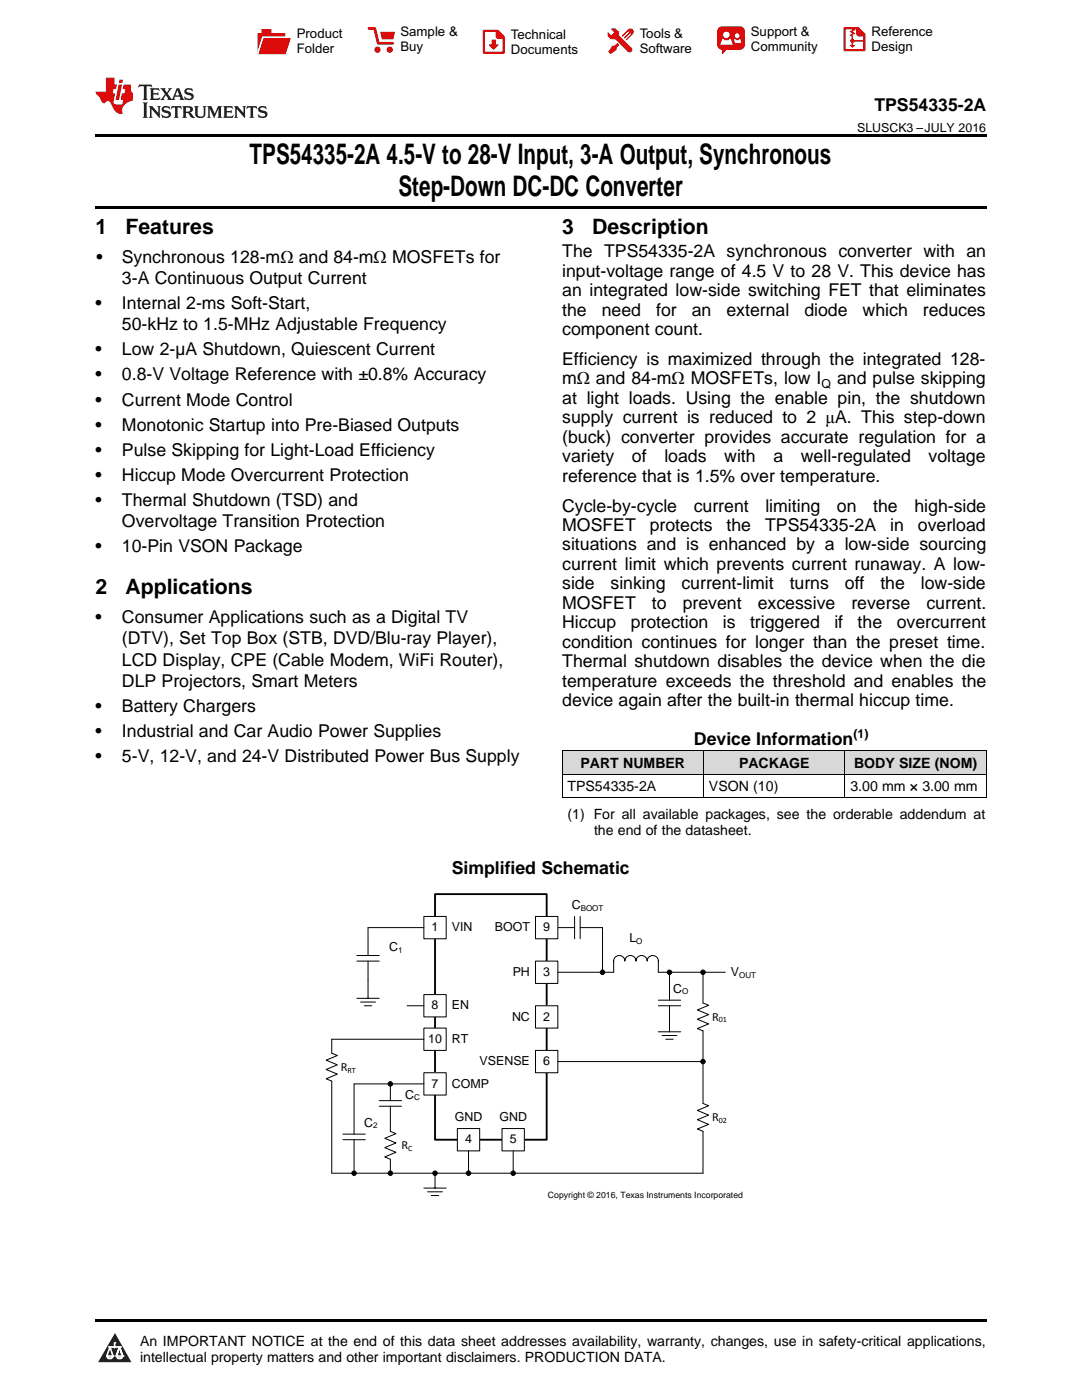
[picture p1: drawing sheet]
<svg xmlns="http://www.w3.org/2000/svg" width="216mm" height="279mm" viewBox="0 0 216 279" stroke-linecap="round" stroke-linejoin="round" font-family="sans-serif">
<defs><g id="words">
<g font-size="5.6">
<text x="49.8" y="32.8">TPS54335-2A 4.5-V to 28-V Input, 3-A Output, Synchronous</text>
<text x="79.5" y="39.2">Step-Down DC-DC Converter</text>
</g>
<g font-size="4.2">
<text x="19" y="46.7">1</text>
<text x="25" y="46.7">Features</text>
<text x="112.2" y="46.7">3</text>
<text x="118.2" y="46.7">Description</text>
<text x="19" y="118.6">2</text>
<text x="25" y="118.6">Applications</text>
</g>
<g font-size="3.5">
<text x="174.5" y="22.2">TPS54335-2A</text>
<text x="19.2" y="52.4">•</text>
<text x="24.3" y="52.4">Synchronous 128-mΩ and 84-mΩ MOSFETs for</text>
<text x="112.2" y="51.4">The TPS54335-2A synchronous converter with an</text>
<text x="24.3" y="56.7">3-A Continuous Output Current</text>
<text x="112.2" y="55.2">input-voltage range of 4.5 V to 28 V. This device has</text>
<text x="112.2" y="59.1">an integrated low-side switching FET that eliminates</text>
<text x="19" y="61.7">•</text>
<text x="24.3" y="61.7">Internal 2-ms Soft-Start,</text>
<text x="24.3" y="65.9">50-kHz to 1.5-MHz Adjustable Frequency</text>
<text x="112.2" y="63">the</text>
<text x="120.1" y="63">need</text>
<text x="130.9" y="63">for</text>
<text x="138" y="63">an</text>
<text x="145" y="63">external</text>
<text x="160.5" y="63">diode</text>
<text x="172.1" y="63">which</text>
<text x="184.1" y="63">reduces</text>
<text x="19" y="70.9">•</text>
<text x="24.3" y="70.9">Low 2-µA Shutdown, Quiescent Current</text>
<text x="112.2" y="66.9">component count.</text>
<text x="19" y="75.9">•</text>
<text x="24.3" y="75.9">0.8-V Voltage Reference with ±0.8% Accuracy</text>
<text x="112.2" y="72.8">Efficiency is maximized through the integrated 128-</text>
<text x="112.2" y="76.7">mΩ and 84-mΩ MOSFETs, low I</text>
<text x="167" y="76.7">and pulse skipping</text>
<text x="19" y="80.9">•</text>
<text x="24.3" y="80.9">Current Mode Control</text>
<text x="112.2" y="80.6">at light loads. Using the enable pin, the shutdown</text>
<text x="19" y="85.9">•</text>
<text x="24.3" y="85.9">Monotonic Startup into Pre-Biased Outputs</text>
<text x="112.2" y="84.5">supply current is reduced to 2 μA. This step-down</text>
<text x="112.2" y="88.4">(buck) converter provides accurate regulation for a</text>
<text x="19" y="90.9">•</text>
<text x="19" y="96">•</text>
<text x="24.3" y="90.9">Pulse Skipping for Light-Load Efficiency</text>
<text x="24.3" y="96">Hiccup Mode Overcurrent Protection</text>
<text x="112.2" y="92.3">variety</text>
<text x="126.1" y="92.3">of</text>
<text x="132.6" y="92.3">loads</text>
<text x="144.5" y="92.3">with</text>
<text x="154.3" y="92.3">a</text>
<text x="159.8" y="92.3">well-regulated</text>
<text x="185.3" y="92.3">voltage</text>
<text x="19" y="101">•</text>
<text x="24.3" y="101">Thermal Shutdown (TSD) and</text>
<text x="112.2" y="96.1">reference that is 1.5% over temperature.</text>
<text x="24.3" y="105.2">Overvoltage Transition Protection</text>
<text x="112.2" y="102.1">Cycle-by-cycle</text>
<text x="112.2" y="106">MOSFET</text>
<text x="129.7" y="106">protects</text>
<text x="138.4" y="102.1">current</text>
<text x="145" y="106">the</text>
<text x="152.7" y="106">TPS54335-2A</text>
<text x="152.7" y="102.1">limiting</text>
<text x="167" y="102.1">on</text>
<text x="174.2" y="102.1">the</text>
<text x="177.6" y="106">in</text>
<text x="182.5" y="102.1">high-side</text>
<text x="183.2" y="106">overload</text>
<text x="19" y="110.2">•</text>
<text x="24.3" y="110.2">10-Pin VSON Package</text>
<text x="112.2" y="109.9">situations and is enhanced by a low-side sourcing</text>
<text x="112.2" y="113.7">current limit which prevents current runaway. A low-</text>
<text x="112.2" y="117.6">side</text>
<text x="121.8" y="117.6">sinking</text>
<text x="136" y="117.6">current-limit</text>
<text x="157.6" y="117.6">turns</text>
<text x="168.6" y="117.6">off</text>
<text x="175.7" y="117.6">the</text>
<text x="183.8" y="117.6">low-side</text>
<text x="19" y="124.4">•</text>
<text x="24.3" y="124.4">Consumer Applications such as a Digital TV</text>
<text x="112.2" y="121.5">MOSFET</text>
<text x="112.2" y="125.4">Hiccup</text>
<text x="125.9" y="125.4">protection</text>
<text x="130.1" y="121.5">to</text>
<text x="136.2" y="121.5">prevent</text>
<text x="144.2" y="125.4">is</text>
<text x="149.7" y="125.4">triggered</text>
<text x="151.2" y="121.5">excessive</text>
<text x="166.5" y="125.4">if</text>
<text x="169.9" y="121.5">reverse</text>
<text x="171.1" y="125.4">the</text>
<text x="178.9" y="125.4">overcurrent</text>
<text x="184.9" y="121.5">current.</text>
<text x="24.3" y="128.6">(DTV), Set Top Box (STB, DVD/Blu-ray Player),</text>
<text x="112.2" y="129.3">condition continues for longer than the preset time.</text>
<text x="24.3" y="132.8">LCD Display, CPE (Cable Modem, WiFi Router),</text>
<text x="24.3" y="137.1">DLP Projectors, Smart Meters</text>
<text x="112.2" y="133.1">Thermal shutdown disables the device when the die</text>
<text x="112.2" y="137">temperature exceeds the threshold and enables the</text>
<text x="19" y="142.1">•</text>
<text x="24.3" y="142.1">Battery Chargers</text>
<text x="112.2" y="140.9">device again after the built-in thermal hiccup time.</text>
<text x="19" y="147.1">•</text>
<text x="24.3" y="147.1">Industrial and Car Audio Power Supplies</text>
<text x="138.5" y="148.6">Device Information</text>
<text x="19" y="152.1">•</text>
<text x="24.3" y="152.1">5-V, 12-V, and 24-V Distributed Power Bus Supply</text>
<text x="90.1" y="174.4">Simplified Schematic</text>
</g>
<g font-size="2.8">
<text x="115.8" y="153.3">PART NUMBER</text>
<text x="147.5" y="153.3">PACKAGE</text>
<text x="170.4" y="153.3">BODY SIZE (NOM)</text>
<text x="113.2" y="157.9">TPS54335-2A</text>
<text x="141.5" y="157.9">VSON (10)</text>
<text x="169.7" y="157.9">3.00 mm × 3.00 mm</text>
<text x="113.2" y="163.4">(1) For all available packages, see the orderable addendum at</text>
<text x="118.5" y="166.6">the end of the datasheet.</text>
<text x="27.9" y="268.6">An IMPORTANT NOTICE at the end of this data sheet addresses availability, warranty, changes, use in safety-critical applications,</text>
<text x="27.9" y="271.8">intellectual property matters and other important disclaimers. PRODUCTION DATA.</text>
</g>
<g font-size="2.6">
<text x="59.2" y="7.6">Product</text>
<text x="59.2" y="10.6">Folder</text>
<text x="79.9" y="7.3">Sample &amp;</text>
<text x="79.9" y="10.2">Buy</text>
<text x="102" y="7.8">Technical</text>
<text x="102" y="10.8">Documents</text>
<text x="127.6" y="7.6">Tools &amp;</text>
<text x="127.6" y="10.6">Software</text>
<text x="149.8" y="7.2">Support &amp;</text>
<text x="149.8" y="10.2">Community</text>
<text x="173.9" y="7.3">Reference</text>
<text x="173.9" y="10.2">Design</text>
</g>
<g font-size="2.5">
<text x="171" y="26.3">SLUSCK3 –JULY 2016</text>
<text x="163.9" y="77.4">Q</text>
<text x="170.3" y="147.2">(1)</text>
<text x="86.1" y="185.9">1</text>
<text x="90.1" y="185.9">VIN</text>
<text x="98.7" y="185.9">BOOT</text>
<text x="108.4" y="185.9">9</text>
<text x="114.1" y="181.4">C</text>
<text x="77.7" y="189.8">C</text>
<text x="125.6" y="188.1">L</text>
<text x="102.3" y="194.8">PH</text>
<text x="108.4" y="194.8">3</text>
<text x="145.8" y="194.8">V</text>
<text x="86.1" y="201.5">8</text>
<text x="90.1" y="201.5">EN</text>
<text x="102.2" y="203.7">NC</text>
<text x="108.4" y="203.7">2</text>
<text x="134.3" y="198.1">C</text>
<text x="142.1" y="203.7">R</text>
<text x="85.4" y="208.1">10</text>
<text x="90.1" y="208.1">RT</text>
<text x="68" y="213.7">R</text>
<text x="95.7" y="212.6">VSENSE</text>
<text x="108.4" y="212.6">6</text>
<text x="80.9" y="219.3">C</text>
<text x="86.1" y="217.1">7</text>
<text x="90.1" y="217.1">COMP</text>
<text x="72.7" y="224.9">C</text>
<text x="90.7" y="223.7">GND</text>
<text x="99.6" y="223.7">GND</text>
<text x="142.1" y="223.7">R</text>
<text x="80.1" y="229.3">R</text>
<text x="92.8" y="228.2">4</text>
<text x="101.7" y="228.2">5</text>
</g>
<text font-size="1.7" x="109.3" y="239.1">Copyright © 2016, Texas Instruments Incorporated</text>
<g font-size="1.6">
<text x="115.9" y="181.8">BOOT</text>
<text x="79.5" y="190.1">1</text>
<text x="127" y="188.4">O</text>
<text x="147.5" y="195.1">OUT</text>
<text x="136.1" y="198.5">O</text>
<text x="143.4" y="204">01</text>
<text x="69.3" y="214.1">RT</text>
<text x="82.7" y="219.6">C</text>
<text x="74.4" y="225.2">2</text>
<text x="143.4" y="224.1">02</text>
<text x="81.4" y="229.7">C</text>
</g>
</g></defs>
<g fill="#d8d8d8">
<path d="M112.2 149.9h28.2v4.7h-28.2z"/>
<path d="M140.4 149.9h28.2v4.7h-28.2z"/>
<path d="M168.6 149.9h28.2v4.7h-28.2z"/>
</g>
<path d="M22.9 266l3.3 5.9h-6.6z" fill="#231f20"/>
<path d="M21.3 270.6h1.2l-.3 .5h-.3a.53 .53 0 0 1-.6-.5z" fill-rule="evenodd" fill="#fff"/>
<path d="M21.3 270.6h1.2l-.3 .5h-.3a.53 .53 0 0 1-.6-.5z" fill="none" stroke="#231f20" stroke-width=".33"/>
<path d="M21.3 270.6l1.2 .1-.3 .4h-.5z" fill="none" stroke="#fff" stroke-width=".33"/>
<path d="M22.9 268.9h.1" fill="none" stroke="#fff" stroke-width=".33"/>
<path d="M22.9 268v.9z" fill="#fff"/>
<path d="M22.9 268v.9z" fill="none" stroke="#fff" stroke-width=".33"/>
<circle cx="22.9" cy="268" r=".16" fill="#fff"/>
<path d="M21.8 268.8h.1" fill="none" stroke="#fff" stroke-width=".33"/>
<path d="M21.8 268.8h2.2z" fill="#fff"/>
<path d="M21.8 268.8h2.2z" fill="none" stroke="#fff" stroke-width=".33"/>
<circle cx="24" cy="268.8" r=".16" fill="#fff"/>
<path d="M23.2 270.6h.1" fill="none" stroke="#fff" stroke-width=".33"/>
<path d="M23.8 268.8l-.6 1.8z" fill="#fff"/>
<path d="M23.8 268.8l-.6 1.8z" fill="none" stroke="#fff" stroke-width=".33"/>
<path d="M23.8 268.8l.7 1.8z" fill="#fff"/>
<path d="M23.8 268.8l.7 1.8z" fill="none" stroke="#fff" stroke-width=".33"/>
<path d="M24.4 270.6h.1" fill="none" stroke="#fff" stroke-width=".33"/>
<circle cx="21.3" cy="270.6" r=".16" fill="#fff"/>
<path d="M22 268.8l-.7 1.8z" fill="#fff"/>
<path d="M22 268.8l-.7 1.8z" fill="none" stroke="#fff" stroke-width=".33"/>
<path d="M22 268.8l.5 1.8z" fill="#fff"/>
<path d="M22 268.8l.5 1.8z" fill="none" stroke="#fff" stroke-width=".33"/>
<circle cx="22.5" cy="270.6" r=".16" fill="#fff"/>
<path d="M23.3 270.6h1.2a.63 .63 0 0 1-.6 .5 .63 .63 0 0 1-.6-.5z" fill-rule="evenodd" fill="#fff"/>
<path d="M23.3 270.6h1.2a.63 .63 0 0 1-.6 .5 .63 .63 0 0 1-.6-.5z" fill="none" stroke="#231f20" stroke-width=".33"/>
<path d="M23.3 270.6h1.2l-.4 .5h-.5z" fill="none" stroke="#fff" stroke-width=".33"/>
<path d="M23.2 270.6h.1" fill="none" stroke="#fff" stroke-width=".33"/>
<circle cx="24.5" cy="270.6" r=".16" fill="#fff"/>
<path d="M19 263.2h177.8v.5h-177.8z" fill="#000"/>
<path d="M86.8 178.4h22.3v49.1h-22.3z" fill="none" stroke="#000" stroke-width=".37"/>
<path d="M84.6 182.9h4.4v4.5h-4.4z" fill-rule="evenodd" fill="#fff"/>
<path d="M71.2 191.8h4.5M71.2 190.7h4.5M71.2 199.2h4.5M72 200h2.9M73.4 185.1v5.6M73.4 191.8v7.4M84.6 182.9h4.4v4.5h-4.4zM72.7 200.7h1.5" fill="none" stroke="#000" stroke-width=".2"/>
<path d="M84.6 198.5h4.4v4.4h-4.4z" fill-rule="evenodd" fill="#fff"/>
<path d="M84.6 198.5h4.4v4.4h-4.4z" fill="none" stroke="#000" stroke-width=".2"/>
<path d="M84.6 205.2h4.4v4.4h-4.4z" fill-rule="evenodd" fill="#fff"/>
<path d="M84.6 205.2h4.4v4.4h-4.4z" fill="none" stroke="#000" stroke-width=".2"/>
<path d="M84.6 214.1h4.4v4.4h-4.4z" fill-rule="evenodd" fill="#fff"/>
<g fill="none" stroke="#000" stroke-width=".2">
<path d="M66.2 207.4v2.8l1.1 .5-2.2 .9 2.2 .9-2.2 .9 2.2 1-2.2 .9 1.1 .5v18.3M70.7 216.3v10M81.2 200.7h3.4M84.6 214.1h4.4v4.4h-4.4zM68.4 227.5h4.5M68.4 226.3h4.5M70.7 227.5v6.6M84.6 237.1h4.4M85.3 237.9h3M86.1 238.6h1.4M86.8 234.1v3"/>
<circle cx="77.9" cy="216.3" r=".45"/>
<circle cx="70.7" cy="234.1" r=".45"/>
<circle cx="77.9" cy="234.1" r=".45"/>
<circle cx="86.8" cy="234.1" r=".45"/>
<circle cx="93.5" cy="234.1" r=".45"/>
</g>
<g fill="#000">
<circle cx="77.9" cy="216.3" r=".45"/>
<circle cx="70.7" cy="234.1" r=".45"/>
<circle cx="77.9" cy="234.1" r=".45"/>
<circle cx="86.8" cy="234.1" r=".45"/>
<circle cx="93.5" cy="234.1" r=".45"/>
</g>
<path d="M91.3 225.2h4.4v4.5h-4.4z" fill-rule="evenodd" fill="#fff"/>
<g fill="none" stroke="#000" stroke-width=".2">
<path d="M75.7 219.7h4.4M77.9 216.3v3.4M140.3 211.9v8.3l1.1 .5-2.2 .9 2.2 .9-2.2 1 2.2 .9-2.2 .9 1.1 .5v8.3M75.7 220.8h4.4M77.9 220.8v5l1.1 .4-2.2 1 2.2 .9-2.2 .9 2.2 1-2.2 .9 1.1 .5v2.7M91.3 225.2h4.4v4.5h-4.4z"/>
<circle cx="140.3" cy="211.9" r=".45"/>
</g>
<circle cx="140.3" cy="211.9" r=".45" fill="#000"/>
<path d="M106.9 209.6h4.4v4.5h-4.4z" fill-rule="evenodd" fill="#fff"/>
<g fill="none" stroke="#000" stroke-width=".2">
<path d="M111.3 185.1h3.4M114.7 182.9v4.5M115.8 182.9v4.5M115.8 185.1h4.4M122.5 194v-2.2a1.11 1.11 0 0 1 1.1-1.1 1.11 1.11 0 0 1 1.1 1.1 1.11 1.11 0 0 1 1.1-1.1 1.11 1.11 0 0 1 1.1 1.1 1.11 1.11 0 0 1 1.1-1.1 1.11 1.11 0 0 1 1.1 1.1 1.11 1.11 0 0 1 1.1-1.1 1.11 1.11 0 0 1 1.2 1.1v2.2M131.4 199.6h4.4M133.6 194v5.6M144.7 194h-4.4v6.2l1.1 .4-2.2 1 2.2 .9-2.2 .9 2.2 .9-2.2 1 1.1 .4v6.2M106.9 209.6h4.4v4.5h-4.4zM131.4 200.7h4.4M131.4 205.9h4.4M132.1 206.7h3"/>
<path d="M132.8 207.4h1.5M133.6 200.7v5.2"/>
<circle cx="133.6" cy="194" r=".45"/>
<circle cx="140.3" cy="194" r=".45"/>
</g>
<g fill="#000">
<circle cx="133.6" cy="194" r=".45"/>
<circle cx="140.3" cy="194" r=".45"/>
</g>
<path d="M106.9 191.8h4.4v4.5h-4.4z" fill-rule="evenodd" fill="#fff"/>
<path d="M106.9 191.8h4.4v4.5h-4.4z" fill="none" stroke="#000" stroke-width=".2"/>
<path d="M106.9 182.9h4.4v4.5h-4.4z" fill-rule="evenodd" fill="#fff"/>
<g fill="none" stroke="#000" stroke-width=".2">
<path d="M73.4 185.1h11.2M106.9 182.9h4.4v4.5h-4.4zM111.3 194h11.2M120.2 185.1v8.9M131.4 194h8.9M66.2 207.4h18.4M70.7 216.3h13.9M111.3 211.9h29M66.2 234.1h74.1M93.5 229.7v4.4"/>
<circle cx="120.2" cy="194" r=".45"/>
<circle cx="102.4" cy="234.1" r=".45"/>
</g>
<g fill="#000">
<circle cx="120.2" cy="194" r=".45"/>
<circle cx="102.4" cy="234.1" r=".45"/>
</g>
<path d="M100.2 225.2h4.4v4.5h-4.4z" fill-rule="evenodd" fill="#fff"/>
<path d="M100.2 225.2h4.4v4.5h-4.4zM102.4 229.7v4.4" fill="none" stroke="#000" stroke-width=".2"/>
<path d="M106.9 200.7h4.4v4.5h-4.4z" fill-rule="evenodd" fill="#fff"/>
<path d="M112.2 159.2h84.6M112.2 154.5h84.6M112.2 149.8h84.6M112.2 149.9v9.3M140.4 149.9v9.3M168.6 149.9v9.3M196.8 149.9v9.3M106.9 200.7h4.4v4.5h-4.4z" fill="none" stroke="#000" stroke-width=".2"/>
<path d="M19 26.8h177.8v.6h-177.8zM19 41.2h177.8v.5h-177.8z" fill="#000"/>
<path d="M27.7 16.9l-.1 .6 .6-.3h.5v.2v2.2l-.2 .4h1l-.2-.4v-2.2v-.2h.5l.6 .3-.2-.6zM29.9 17.6l.2 .4v1.6l-.2 .4h1.9l.1-.6a1.09 1.09 0 0 1-1.3 .1v-.6h.6l.4 .2v-.7l-.2 .2h-.8v-.6l.2-.1a1.01 1.01 0 0 1 1 .3l-.1-.6zM32 17.6l.9 1.2-1 1.2h.9l-.2-.3 .5-.7 .5 .7-.3 .3h1.7l-.2-.3 .1-.4h1l.1 .4-.2 .3h1l-.3-.4-.7-2h-.5l-1 2.2-.8-1.1 .9-1.1h-.9l.2 .2-.4 .7-.4-.7 .2-.2zM35.4 18l.4 1h-.8zM37 17.7a.66 .66 0 0 0-.2 .8 .66 .66 0 0 0 .6 .4l.7 .2 .1 .2a.8 .8 0 0 1-.7 .4 .8 .8 0 0 1-.7-.5l.1 .8 .2-.2a.94 .94 0 0 0 1.1 .1 .94 .94 0 0 0 .4-.9 1.48 1.48 0 0 0-1.3-.6v-.4a1.1 1.1 0 0 1 1.2 .2l-.2-.6-.2 .1-.5-.1zM28.5 20.4l.2 .4v2.3l-.2 .4h1l-.2-.4v-2.3l.2-.4zM29.7 21.2l.2 .4v1.5l-.2 .4h.8l-.3-.4 .1-1.3 1.6 1.8v-2l.2-.4h-.7l.2 .2v1.1l-1.2-1.3zM32.5 21.3a.66 .66 0 0 0-.2 .8 .66 .66 0 0 0 .6 .4l.6 .2 .2 .2a.8 .8 0 0 1-.8 .4 .8 .8 0 0 1-.7-.5l.2 .7 .2-.1a.94 .94 0 0 0 1 .1 .94 .94 0 0 0 .5-1 1.47 1.47 0 0 0-1.3-.6l-.1-.3a1.1 1.1 0 0 1 1.3 .2l-.2-.6-.2 .1-.5-.2zM34.3 21.2l-.2 .6a.64 .64 0 0 1 .8-.3v1.6l-.2 .4h1l-.3-.4 .1-1.6a.66 .66 0 0 1 .8 .3l-.2-.6zM36.3 21.2l.3 .4v1.5l-.3 .4h1l-.2-.2v-.7h.5l.1 .1a.8 .8 0 0 0 1.2 .7l-1-1a.62 .62 0 0 0 .6-.5 .62 .62 0 0 0-.6-.7zM37.1 21.5h.1a.48 .48 0 0 1 .6 0 .48 .48 0 0 1 .1 .6l-.2 .1-.6 .1zM38.7 21.2l.2 .2a2.29 2.29 0 0 0 .4 2 1.05 1.05 0 0 0 1.7-.7v-1.3l.2-.2h-.8l.2 .4v1.1a.61 .61 0 0 1-.6 .6 .61 .61 0 0 1-.6-.6v-1.1l.3-.4zM41.3 21.2l.3 .4v1.5l-.3 .4h.8l-.2-.4v-1.4l.8 1.9 .9-1.9v1.4l-.2 .4h.9l-.2-.4v-1.5l.2-.4h-.8l-.7 1.5-.6-1.5zM44.5 21.2l.2 .4v1.5l-.2 .4h1.9l.2-.6a1.1 1.1 0 0 1-1.4 .2v-.7h.6l.4 .2v-.6l-.2 .1-.8 .1v-.6l.2-.1a1.02 1.02 0 0 1 1.1 .2l-.2-.5zM46.7 21.2l.2 .4v1.5l-.2 .4h.8l-.3-.4 .1-1.3 1.6 1.8v-2l.2-.4h-.7l.2 .2v1.1l-1.2-1.3zM49.3 21.2l-.1 .6a.64 .64 0 0 1 .8-.3v1.6l-.3 .4h1l-.2-.4v-1.6a.66 .66 0 0 1 .8 .3l-.1-.6zM51.7 21.3a.66 .66 0 0 0-.2 .7 .66 .66 0 0 0 .7 .5l.6 .2 .1 .2a.8 .8 0 0 1-.7 .4 .8 .8 0 0 1-.7-.5l.1 .7 .2-.1a.94 .94 0 0 0 1.1 .1 .94 .94 0 0 0 .4-1 1.48 1.48 0 0 0-1.2-.6l-.1-.3a1.1 1.1 0 0 1 1.2 .2l-.2-.6-.1 .1-.6-.2z" fill="#231f20"/>
<path d="M21.1 15.5v2.8h-2v.4l.9 .9a.96 .96 0 0 0 1 1 .59 .59 0 0 1 .5-.4 .59 .59 0 0 1 .5 .3l.4 .8a1.61 1.61 0 0 0 2.1 1.3 1.63 1.63 0 0 1 1.1-2.2l.9-.3v-1.5a1.6 1.6 0 0 1-.4-1.7h-1.4l-.2 .9h.5l-.2 .8h-.5l-.2 1v.3h.5l-.2 .9h-.7a.74 .74 0 0 1-1-.6l.3-1.6h-.5l.2-.8h.5l.1-.9h-.4v-1.4zM23.7 16.9l-.7 3h.8l.6-3zM23.8 15.9l-.1 .7h.7l.2-.7z" fill="#ee1d23"/>
<g fill="#d60000">
<path d="M52.2 5.8h2v.8h2.7v4.2h-5.5v-4.2h.8z" fill-rule="evenodd"/>
<path d="M52.5 7.5h5.6l-1.1 3.3h-5.6z" fill-rule="evenodd"/>
</g>
<path d="M52.4 7.4h5.7v.1h-5.6l-1.1 3.3z" fill-rule="evenodd" fill="#fff"/>
<path d="M52.4 7.4h5.7v.1h-5.6l-1.1 3.3z" fill="none" stroke="#fff" stroke-width=".2"/>
<path d="M73.6 5.7h1.2l.7 2.9h2.8" fill="none" stroke="#d60000" stroke-width=".55"/>
<g fill="#d60000">
<path d="M75.9 6.3h2.9l-.3 1.6h-2.3z" fill-rule="evenodd"/>
<circle cx="75.3" cy="9.9" r=".62"/>
<circle cx="77.8" cy="9.9" r=".62"/>
</g>
<path d="M96.6 6.2h2.7l1.2 1.2v3.1h-3.9z" fill="none" stroke="#d60000" stroke-width=".44"/>
<g fill="#d60000">
<path d="M98.1 7.9h.8v1h.6l-1 1.1-.9-1v-.1h.5z" fill-rule="evenodd"/>
<path d="M98.9 6.2h.4l1.2 1.2v.4h-1.2l-.4-.4z" fill-rule="evenodd"/>
<path d="M122 5.7h.8l.6 .6 .1 .7 2.5 2.5-.7 .8-2.4-2.3-1.1-.2-.6-.6v-.8l.8 .6 .4-.4v-.2l-.4-.5z" fill-rule="evenodd"/>
<path d="M122.2 9.1h.5l.5-.5 .4 .4-.5 .5-.1 .4-1.2 .9-.4-.5z" fill-rule="evenodd"/>
<path d="M125.3 5.9a.67 .67 0 0 1 1 0 .67 .67 0 0 1 0 .9z" fill-rule="evenodd"/>
<path d="M125.3 5.9l1 .9-1.2 1.2h-.2v-.2l.9-.9 .1-.2h-.2l-1 1h-.2v-.2l1-1v-.2h-.2l-1 1h-.2v-.2z" fill-rule="evenodd"/>
<circle cx="125.6" cy="9.9" r=".54"/>
</g>
<path d="M123.4 6.3l-.1 .7" fill="none" stroke="#d60000" stroke-width=".2"/>
<g fill="#d60000">
<path d="M143.4 5.5l.7-.2h3.6a.95 .95 0 0 1 .9 .9v2.8a.95 .95 0 0 1-.9 .9h-3.6a.95 .95 0 0 1-1-.9v-2.8z" fill-rule="evenodd"/>
<path d="M144 9.9h1l-.8 .9h-.2z" fill-rule="evenodd"/>
</g>
<g fill="#fff">
<path d="M146.6 8.6h1.3z"/>
<path d="M144.1 7.8h.3l.1 .2h.8l.2-.2h.3l.4 1.1h-2.5z" fill-rule="evenodd"/>
<path d="M146.5 7.8h.2l.2 .2h.5l.1-.2h.2l.2 .8h-1.3z" fill-rule="evenodd"/>
<circle cx="144.9" cy="6.9" r=".65"/>
<circle cx="147.1" cy="7.1" r=".48"/>
</g>
<path d="M168.5 5.6h2.7l1.3 1.3v3.1h-4z" fill="none" stroke="#d60000" stroke-width=".44"/>
<path d="M170.1 7.3v1.8M170.1 8.1h2.3" fill="none" stroke="#d60000" stroke-width=".3"/>
<g fill="#d60000">
<path d="M170.9 5.6h.3l1.3 1.3v.4h-1.1l-.5-.6z" fill-rule="evenodd"/>
<circle cx="170.1" cy="8.1" r=".42"/>
<circle cx="171.4" cy="6.7" r=".55"/>
</g>
<g fill="#d60000">
<path d="M169.5 9h1.2l-.6 .5z"/>
<path d="M169.8 5.8h.6l.3 .2-.6 .3 .6 .4-.7 .3 .2 .3h-.2l-.5-.3 .6-.3-.6-.4 .6-.3z"/>
</g>
<use href="#words"/>
</svg>
